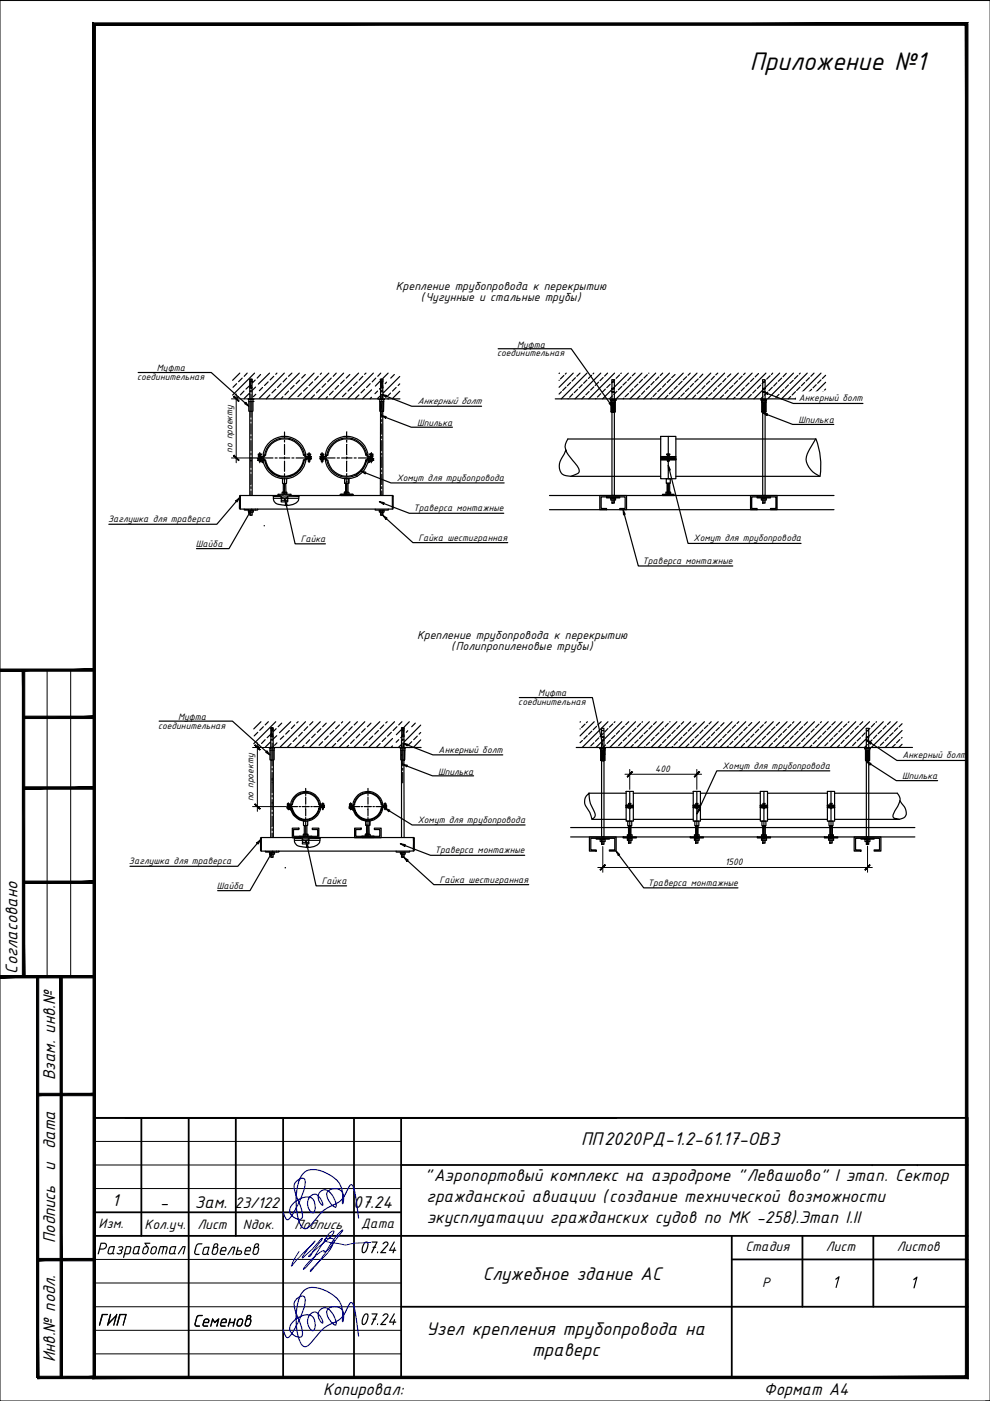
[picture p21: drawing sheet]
<svg xmlns="http://www.w3.org/2000/svg" width="210mm" height="297mm" viewBox="0 0 210 297" stroke-linecap="round" stroke-linejoin="round" font-family="sans-serif">
<defs><g id="words">
<text font-size="5.8" x="159" y="14.8">Приложение №1</text>
<g font-size="4.2">
<text x="123.2" y="242.8">ПП2020РД-1.2-61.17-ОВ3</text>
<text x="102.4" y="271.5">Служебное здание АС</text>
<text x="90.4" y="283.1">Узел крепления трубопровода на</text>
<text x="112.8" y="287.6">траверс</text>
</g>
<g font-size="4">
<text x="3.7" y="206.4" transform="rotate(-90 3.7 206.4)">Согласовано</text>
<text x="11.7" y="229" transform="rotate(-90 11.7 229)">Взам. инв.№</text>
<text x="11.7" y="243.6" transform="rotate(-90 11.7 243.6)">дата</text>
<text x="11.7" y="248.3" transform="rotate(-90 11.7 248.3)">и</text>
<text x="11.7" y="263.6" transform="rotate(-90 11.7 263.6)">Подпись</text>
<text x="11.7" y="288.8" transform="rotate(-90 11.7 288.8)">Инв.№ подл.</text>
<text x="68.5" y="295.8">Копировал:</text>
<text x="162" y="295.8">Формат A4</text>
</g>
<g font-size="3.9">
<text x="90" y="250.5">&quot;Аэропортовый комплекс на аэродроме &quot;Левашово&quot; I этап. Сектор</text>
<text x="23.7" y="255.8">1</text>
<text x="33.9" y="256.1">-</text>
<text x="41.3" y="256.1">Зам. 23/122</text>
<text x="74.9" y="256.2">07.24</text>
<text x="90.4" y="254.9">гражданской авиации (создание технической возможности</text>
<text x="90.5" y="259.3">экусплуатации гражданских судов по МК -258).Этап I.II</text>
<text x="20.4" y="266">Разработал</text>
<text x="43.1" y="266.1">Савельев</text>
<text x="76.2" y="265.7">07.24</text>
<text x="176.3" y="273.1">1</text>
<text x="192.9" y="273.2">1</text>
<text x="42.5" y="280.8">Семенов</text>
<text x="76.2" y="281">07.24</text>
</g>
<g font-size="3.1">
<text x="20.9" y="260.4">Изм.</text>
<text x="30.6" y="260.5">Кол.уч.</text>
<text x="41.9" y="260.5">Лист</text>
<text x="51.5" y="260.5">Nдок.</text>
<text x="62.4" y="260.6">Подпись</text>
<text x="76.6" y="260.4">Дата</text>
<text x="158" y="265.2">Стадия</text>
<text x="175.1" y="265.3">Лист</text>
<text x="190.1" y="265.3">Листов</text>
<text x="161.6" y="272.9">Р</text>
</g>
<g font-size="2.7">
<text x="83.9" y="61.6">Крепление трубопровода к перекрытию</text>
<text x="89.2" y="63.9">(Чугунные и стальные трубы)</text>
<text x="88.4" y="135.5">Крепление трубопровода к перекрытию</text>
<text x="95.6" y="137.8">(Полипропиленовые трубы)</text>
</g>
<g font-size="2.1">
<text x="105.4" y="75.5">соединительная</text>
<text x="109.6" y="73.7">Муфта</text>
<text x="29.1" y="80.5">соединительная</text>
<text x="33.3" y="78.7">Муфта</text>
<text x="88.5" y="85.7">Анкерный болт</text>
<text x="169.3" y="89.7">Шпилька</text>
<text x="169.4" y="85.1">Анкерный болт</text>
<text x="49.3" y="96" transform="rotate(-90 49.3 96)">по проекту</text>
<text x="88.4" y="90.3">Шпилька</text>
<text x="84.1" y="102">Хомут для трубопровода</text>
<text x="22.9" y="110.8">Заглушка для траверса</text>
<text x="87.7" y="108.4">Траверса монтажные</text>
<text x="41.5" y="116.1">Шайба</text>
<text x="63.8" y="115">Гайка</text>
<text x="88.7" y="114.6">Гайка шестигранная</text>
<text x="136.2" y="119.6">Траверса монтажные</text>
<text x="147.1" y="114.8">Хомут для трубопровода</text>
<text x="109.9" y="149.4">соединительная</text>
<text x="114.1" y="147.6">Муфта</text>
<text x="33.5" y="154.5">соединительная</text>
<text x="37.8" y="152.6">Муфта</text>
<text x="93" y="159.6">Анкерный болт</text>
<text x="191.3" y="160.8">Анкерный болт</text>
<text x="92.9" y="164.2">Шпилька</text>
<text x="138.9" y="163.7">400</text>
<text x="153.2" y="163">Хомут для трубопровода</text>
<text x="191.3" y="165.3">Шпилька</text>
<text x="53.7" y="169.9" transform="rotate(-90 53.7 169.9)">по проекту</text>
<text x="88.6" y="174.5">Хомут для трубопровода</text>
<text x="27.3" y="183.3">Заглушка для траверса</text>
<text x="92.2" y="180.9">Траверса монтажные</text>
<text x="153.8" y="183.5">1500</text>
<text x="46" y="188.6">Шайба</text>
<text x="68.2" y="187.5">Гайка</text>
<text x="93.2" y="187.1">Гайка шестигранная</text>
<text x="137.4" y="187.8">Траверса монтажные</text>
</g>
</g></defs>
<g fill="#fff" stroke="#fff" stroke-width=".21">
<path d="M88 83.6v3.3l14.8-3.3zM88 86.9l14.8-3.3v3.3z"/>
<path d="M87.9 88.3v3.2l8.7-3.2zM87.9 91.5l8.7-3.2v3.2z"/>
<path d="M63.2 113v3.2l6.5-3.2zM63.2 116.2l6.5-3.2v3.2z"/>
<path d="M87.5 106.4v3.2l20-3.2zM87.5 109.6l20-3.2v3.2z"/>
<path d="M22.4 108.7v3.2l22.9-3.2zM22.4 111.9l22.9-3.2v3.2z"/>
<path d="M28.6 76.7v5l15.5-5zM28.6 81.7l15.5-5v5z"/>
<path d="M83.6 99.9v3.2l24-3.2zM83.6 103.1l24-3.2v3.2z"/>
<path d="M88.2 112.6v3.2l20.1-3.2zM88.2 115.8l20.1-3.2v3.2z"/>
<path d="M41 114v3.2l6.9-3.2zM41 117.2l6.9-3.2v3.2z"/>
<path d="M83.3 59v6.3l46.2-6.3zM83.3 65.3l46.2-6.3v6.3z"/>
<path d="M146.6 112.8v3.1l23.9-3.1zM146.6 115.9l23.9-3.1v3.1z"/>
<path d="M136.1 117.5v3.2l19.9-3.2zM136.1 120.7l19.9-3.2v3.2z"/>
<path d="M168.9 83.1v3.2l14.7-3.2zM168.9 86.3l14.7-3.2v3.2z"/>
<path d="M168.8 87.7v3.2l8.7-3.2zM168.8 90.9l8.7-3.2v3.2z"/>
<path d="M104.9 71.6v5.1l15.5-5.1zM104.9 76.7l15.5-5.1v5.1z"/>
<path d="M92.5 157.6v3.2l14.8-3.2zM92.5 160.8l14.8-3.2v3.2z"/>
<path d="M92.4 162.2v3.2l8.7-3.2zM92.4 165.4l8.7-3.2v3.2z"/>
<path d="M67.7 185.5v3.2l6.5-3.2zM67.7 188.7l6.5-3.2v3.2z"/>
<path d="M91.9 178.9v3.2l20-3.2zM91.9 182.1l20-3.2v3.2z"/>
<path d="M26.8 181.2v3.2l22.9-3.2zM26.8 184.4l22.9-3.2v3.2z"/>
<path d="M33.1 150.6v5l15.5-5zM33.1 155.6l15.5-5v5z"/>
<path d="M88.1 172.4v3.2l23.9-3.2zM88.1 175.6l23.9-3.2v3.2z"/>
<path d="M92.7 185.1v3.2l20.1-3.2zM92.7 188.3l20.1-3.2v3.2z"/>
<path d="M45.5 186.5v3.2l6.8-3.2zM45.5 189.7l6.8-3.2v3.2z"/>
<path d="M87.8 133v6.3l46.1-6.3zM87.8 139.3l46.1-6.3v6.3z"/>
<path d="M152.7 161v3.2l23.9-3.2zM152.7 164.2l23.9-3.2v3.2z"/>
<path d="M137.2 185.7v3.3l19.9-3.3zM137.2 189l19.9-3.3v3.3z"/>
<path d="M190.8 162h14.3v-3.3zM190.8 158.7h14.3l-14.3 3.3z"/>
<path d="M190.8 163.2v3.2l8.7-3.2zM190.8 166.4l8.7-3.2v3.2z"/>
<path d="M109.4 145.5v5.1l15.5-5.1zM109.4 150.6l15.5-5.1v5.1z"/>
</g>
<g fill="none" stroke="#000" stroke-width=".25">
<path d="M29.3 79h15.5l7.2 6.5M50.8 79.1l-1.5 1.5M52.4 79.1l-.6 .7M54 79.1l-4.7 4.7M55.2 79.4l-.7 .8M57.2 79.1l-2.4 2.3M58 79.8l-.7 .7M58.7 79.1l-.2 .3M60.3 79.1l-5.3 5.3M61.9 79.1l-.7 .7M63.5 79.1l-5.5 5.5M64.7 79.4l-.7 .8"/>
<path d="M66.6 79.1l-5.4 5.5M67.5 79.8l-.8 .8M68.2 79.1l-.3 .3M69.7 79.1l-5.4 5.5M71.3 79.1l-.6 .7M72.9 79.1l-5.4 5.5M74.2 79.4l-.8 .8M76 79.1l-5.3 5.5M76.9 79.8l-.7 .8M77.6 79.1l-.3 .3M79.2 79.1l-5.4 5.5M80.7 79.1l-.6 .7"/>
<path d="M82.3 79.1l-1.1 1.2M83.6 79.4l-.8 .8M84.8 79.8l-3.6 3.5M105.6 73.9h15.5l8.2 11.6M118.6 79.1l-.1 .1M119.5 79.6l-.7 .7M120.1 79.1l-.3 .2M121.5 79.1l-3 3M123 79.1l-.7 .7M124.5 79.1l-5.5 5.5M125.4 79.6l-.6 .6M125.9 79.1l-.2 .2"/>
<path d="M127.4 79.1l-5.5 5.5M128.8 79.1l-.6 .6M130.3 79.1l-5.5 5.5M131.4 79.5l-.8 .7M131.7 79.1l-.1 .1M133.2 79.1l-5.4 5.5M133.8 80l-.7 .7M134.7 79.1l-.6 .6M136.1 79.1l-5.5 5.5M137.2 79.4l-.7 .8M137.6 79.1h-.1M139 79.1l-5.4 5.5"/>
<path d="M139.7 79.9l-.7 .7M140.5 79.1l-.5 .5M141.9 79.1l-5.4 5.5M143.1 79.4l-.7 .7M144.9 79.1l-5.5 5.5M145.6 79.9l-.7 .6M146.3 79.1l-.4 .5M147.8 79.1l-5.5 5.5M149 79.3l-.7 .7M150.7 79.1l-5.5 5.5M151.5 79.8l-.7 .7M152.2 79.1l-.4 .4"/>
<path d="M153.6 79.1l-5.4 5.5M154.9 79.3l-.7 .7M156.5 79.1l-5.4 5.5M157.4 79.7l-.7 .7M158 79.1l-.4 .3M159.5 79.1l-5.5 5.5M160.8 79.2l-.7 .7M162.4 79.1l-5.5 5.5M163.3 79.7l-.7 .7M163.8 79.1l-.2 .3M165.3 79.1l-5.4 5.5M166.7 79.1l-.7 .8"/>
<path d="M168.2 79.1l-5.4 5.5M169.2 79.6l-.8 .7M169.7 79.1l-.2 .2M171.2 79.1l-5.5 5.5M172.6 79.1l-.7 .7M174.1 79.1l-5.5 5.5M175 79.6l-.6 .6M50.2 81.4l-.8 .7M50.5 84.1l-.3 .5M51.4 80.2l-.8 .7M51.7 82.9l-.7 .8M51.8 84.6l1-1.2h.2v1.2"/>
<path d="M52.1 85.3l.6 .8-.8-.5zM53 82.2h.1M53 97.1h2.8M53 82.2v.8M53 82.1h.5M53 80.5h.5M53 81.7v.1l-.8 .7M53 80.8h.3l-.1 .9M53 85.1v2.1M53 80.8v.9M53.2 81.9v-.2h-.2v-1.3h.5l-.1 1.8M53.2 82.2v-.3h-.2v.3h.4l.1 2.3-.9 .1 .1 .1"/>
<path d="M53.2 97v.6M53.2 97.7v1.4M53.2 80.3v.5M53.2 82.7v.4M53.2 83.6v4.9M53.2 89v.4M53.2 89.9v2.1M53.2 92.5v.4M53.2 93.4v2.2M53.2 96.1v.4M53.2 99.7v.3M53.4 82.9h-.4v.5"/>
<path d="M53.4 85.1v2.1M53.4 80.8l-.1 .1M53.5 87.2v17.9M53.5 84.5l.3 .1M53.6 85.1h-.9v2.1h.3M53.6 84.7h-.9v.4M53.6 85.1h.1M54.1 80.6l-.6 .5M54.2 82.1l-.7 .6M54.2 83.6l-.5 .5M54.8 97.2v.2M54.9 96.8l-.1-.2 .1 .2"/>
<path d="M54.9 97.5v.1M54.9 97.5v-.1h.3v.1M54.9 96.9h.3M55 96.4h-.3l.1-.1h.6l.1 .1h-.3v.4M55.1 96v1.5M55.1 97.8h.1M55.1 97.5v.3l-.2-.1M55.2 97.7l-.6-.2h.7l-.1 .3h-.1v.3M55.2 96.5l-.3 .1M55.2 96.4h-.2v.1M55.2 97.4h.6M55.3 97.6h.1"/>
<path d="M55.3 97.5h.1M55.5 97.6v.2M55.6 97.9l.1 .1zM55.6 97.9l.1 .1M55.7 82.2l-.7 .6M55.8 96.8a4.5 4.5 0 0 1 4.4-4.3 4.5 4.5 0 0 1 4.7 4h-.6a4.1 4.1 0 0 0-4-3.5 4.1 4.1 0 0 0-4 3.5h-.3v.3h-1.1v.4M55.9 97.3l-.1-.1h-1.2v.1l.3 .1M55.9 96.8l-.7 .1 .1 .3M55.9 96.8h.1M56 97.5l-.1-.2-.1 .7M56 96.5h-.2M56.1 97.5a4.2 4.2 0 0 0 4.2 3.7 4.2 4.2 0 0 0 4.1-3.7 4.1 4.1 0 0 1-4 3.5 4.1 4.1 0 0 1-4.1-3.5h-.9l.3 .5a6.8 6.8 0 0 0 2.8 3.1l1.4 .4v1h.2"/>
<path d="M56.9 81l-.8 .7M57.2 83.7l-.7 .9M57.9 97.1l-2.1 .1M58.3 97.1h.5M58.5 82.5l-.8 .8M59.2 97.1h1.1v.2M59.6 81.4l-.8 .8M60 84.1l-.4 .5M60.3 96.9v.2h1.1M60.3 91.6v1.3M60.3 93.3v.4M60.3 94.2v2.2"/>
<path d="M60.3 97.8v2.1M60.8 80.2l-.8 .8M61.2 82.9l-.8 .8M61.9 97.1h.4M62.4 81.7l-.8 .8M62.8 97.1h2.7M63.5 80.6l-.7 .8M63.9 83.3l-.7 .8M64.5 97.5h.3M64.6 96.5a4.3 4.3 0 0 0-4.3-3.7 4.3 4.3 0 0 0-4.2 3.7M64.6 96.5v.3h.2M64.8 97.4h-.2v.1"/>
<path d="M64.8 96.5v.3M65.2 82.2l-.9 .7M65.4 97.4l.1 .7M65.4 96.4h-.2v-.1h.7v.1h-.2v.4M65.4 96.5h.3M65.5 96v1.8h.2v-.4M65.7 96.9h-.3v.3M65.7 96.4h-.3v.4M65.8 96.9l.2-.1v.1h-.3v.3M65.8 97.2h-1l-.1 .1M65.8 96.8h-1.1l.7 .1M65.8 97.4l.2-.2v.1l-.3 .1h-.8a4.5 4.5 0 0 1-4.1 4.1l-.1 1h-.1v1.8"/>
<path d="M66.3 81l-.8 .7M66.7 83.7l-.8 .9M67.9 82.5l-.8 .8M68 97.4v-.2h-.2l.3 .2 .2 .7M68 97.2h1l.2 .1M68 96.8h-.2l.2 .1M68.1 96.9l-.1-.1h1a4.5 4.5 0 0 1 4.4-4.3 4.5 4.5 0 0 1 4.6 4h-.4a4.1 4.1 0 0 0-4.1-3.5 4.1 4.1 0 0 0-4 3.5h-.2l-.2 .4h-.6v.3M68.1 97.4h.4M68.2 96.4h-.2v-.1h.6l.1 .1h-.2v.4M68.3 96v1.8h.2v-.4l.7-.1v.2M68.3 97.1h2.7M68.5 96.5h-.4v.3"/>
<path d="M68.5 96.4h-.3v.1M68.5 96.9h-.4v.3M69 97.4v.1M69 81.4l-.7 .7M69.2 96.5h-.2M69.3 97.5a4.2 4.2 0 0 0 4.2 3.7 4.2 4.2 0 0 0 4.1-3.7 4.1 4.1 0 0 1-4 3.5 4.1 4.1 0 0 1-4.1-3.5h-.5a4.5 4.5 0 0 0 4.1 4v1h.2M69.3 96.5a4.2 4.2 0 0 1 4.2-3.7 4.2 4.2 0 0 1 4.2 3.7M69.4 84.1l-.3 .5M70.2 80.2l-.7 .7M70.7 82.9l-.9 .8M71.5 97.1h.5M71.8 81.7l-.8 .8"/>
<path d="M72.4 97.1h1.1v.2M73 80.6l-.8 .8M73.4 83.3l-.8 .8M73.5 94.2v2.2M73.5 93.3v.5M73.5 91.6v1.3M73.5 97.8v2.2M73.5 96.9v.2h1.1M74.5 82.2l-.7 .7M75.1 97.1h.4M75.7 81l-.7 .7M76 97.1h2.7"/>
<path d="M76.1 83.7l-.7 .9M76.5 99.9l1.1 .2-.2 .3zM77.3 82.5l-.8 .8M77.7 97.5h.3M77.8 96.5l.1 .3h.1M78 97.4l-.2 .1M78 96.5v.3M78.2 97.8h.1M78.3 97.9h-.1M78.3 97.6l.9-.1-.3 .3h-.2v.3M78.3 97.6l-.1 .3 .2-.3h-.3l-.1 .4h.2l-.2 .1a4.4 4.4 0 0 1-2.4 2.9M78.4 97.6h.1"/>
<path d="M78.4 96.3l.3-.1-.3 .1v.1h.3v.1l-.3-.1zM78.4 97.6h.2M78.5 81.4l-.8 .8M78.5 97.6l.2-.1v.2zM78.6 97.5v.3l.1-.1M78.6 97.1l.1 .1zM78.6 97.2h.1v.2h-.1zM78.6 97.4h.1v.1h-.1zM78.6 96.9l-.7-.1h1.1l-.1 .4M78.6 96.5v.3h.1v.3h-.1v-.2h.1M78.6 97.4v.1M78.6 96.5h.3"/>
<path d="M78.7 97.4v.3M78.7 97.8h.1M78.7 96.9h-.1v.3M78.7 96.9h.2M78.7 96.2l.4 .1-.2 .3 .2 .1-.1 .1v-.2M78.7 97.2h.3M78.7 97.7l-.1 .1v-.1h.3M78.7 96v1.4M78.7 97.2h-.7l-.1 .2M78.8 82.7l-1.9 1.9M78.8 84.2l-.3 .4M78.9 96.4h-.3v.4"/>
<path d="M78.9 97.4l.3-.1v-.1l-.2 .2M78.9 97.5v-.1h-.9l.1 .2M79.7 80.2l-.8 .8M80.1 84.6l.5-.6 .1 .6M80.1 82.9l-.6 .6M80.3 84.6h.9l-.1-1h-.2v4.4l.3 .2M80.5 84.7h.1M80.5 84.7v.4M80.6 80.5h.6v-.1h-.6l.1 .4-1.1 1.1M80.7 85.1v2.1M80.7 82.2h.2v-.3h.2l.1-1.1h-.5v2.1M80.7 82.4l-.2 .1"/>
<path d="M80.7 82.1h.5M80.9 80.8v1.1M80.9 88.1l1 .2-.2 .3zM80.9 81.7h.3M80.9 80.3v.5M80.9 82.7v.4M80.9 88.1v.4M80.9 89v.4M80.9 89.9v2.2M80.9 92.5v.4M80.9 93.4v2.2M80.9 96.1v.4"/>
<path d="M80.9 96.8v2.4M80.9 99.6v.5M80.9 82.2h.3M80.9 83.6l1.1 .2-.2 .4zM81.1 80.8v.9M81.2 81.9v1M81.2 85.1h-.7v2.1h.1M81.2 83.7v-.7l-.5-.1v1.1M81.2 80.5v.4M81.2 84.6h.3M81.4 85.1v-.4h-1.1v-.1h-26.5l-.2 .1v2.5h-.6v17.9M81.8 88.5l5.4 2.1h8.7"/>
<path d="M81.9 84l5.4 2.1h14.8M82 81l-.3 .4M82.2 84.6h.1M82.8 83.3l-.8 .8M84 82.2l-.8 .7M84.8 83l-1.6 1.6M84.8 81.4l-.4 .3M84.8 84.6h-3.3l-.1 .1M117.7 84.6h58.5M118.5 80.6h.1M119 83l-.5 .6M120 82.1l-.7 .7"/>
<path d="M120.5 84.5l-.1 .1M121 81.1l-.7 .7M121.5 83.5l-.7 .7M122 80.1l-.7 .7M122.5 82.5l-.7 .8M123.4 81.6l-.6 .6M123.9 84l-.5 .6M124.5 80.5l-.8 .8M124.9 83l-.7 .7M125.9 82l-.7 .7M126.4 84.5l-.1 .1M126.9 81l-.7 .7"/>
<path d="M127.4 83.5l-.7 .7M127.9 80l-.7 .7M128.4 82.5l-.7 .7M129.2 85.5l.2-.2 .5 1zM129.4 81.5l-.7 .7M129.4 84.8h1.2h-1.2M129.4 84.7h1.2v.1h-1.2zM129.6 84.8h.8v2.5h-.8zM129.6 85.2h.2v2.1h-.2zM129.6 84.8h.8v.4h-.8zM129.6 87.3h.8M129.8 81h.5v1.4h-.5z"/>
<path d="M129.8 85.2h.2v2.1h-.2zM129.8 83.1h.5v1.6h-.5zM129.8 83l.5 .1zM129.8 82.4h.4v.6h-.4zM129.8 81l-.1-.5h.6l-.1 .5M129.8 87.4h.5v17.7h-.5zM129.8 82.4h.5zM129.8 83.9l-.6 .7M130 85.2h.2v2.1h-.2zM130.2 85.2h.2v2.1h-.2zM130.3 80.5l-.6 .7M130.8 83l-.7 .6"/>
<path d="M131.8 81.9l-.7 .8M132.3 84.4l-.2 .2M132.8 81l-.7 .6M133.3 83.4l-.8 .7M134.2 82.4l-.6 .7M135.3 81.4l-.8 .7M135.7 83.9l-.7 .7M136.2 80.4l-.6 .7M136.7 82.9l-.7 .7M137.7 81.9l-.7 .7M138.2 84.4l-.2 .2M138.7 80.9l-.7 .7"/>
<path d="M139.1 83.3l-.6 .8M140.1 93.1h-19.7a2.52 2.52 0 0 0 .1 3.3l1.9 2.4 .4 1a.64 .64 0 0 1-.5 .7 2.63 2.63 0 0 1-3.3-.3 2.94 2.94 0 0 1 .2-3.2l.8-1.6M140.1 97.2h1.4v.2h-1.4zM140.1 96.9h1.4M140.1 96.8h1.4M140.1 92.5h3.2v9h-3.2zM140.1 97.4h1.4v.1h-1.4zM140.1 96.8h1.6v.1h-1.6zM140.2 82.4l-.8 .6M141.1 81.4l-.6 .7M141.5 97.6l.2-.1v.2zM141.5 97.1l.2 .1z"/>
<path d="M141.5 97.2h.2v.2h-.2zM141.5 97.4h.2v.1h-.2zM141.5 96.5v.3h.2v.3h-.2v-.2h.2M141.6 96.4l-.1 .1h.2v-.1h-.3v-.1h.6v.1h-.3v.1h.2l-.1-.1M141.6 97.7l-.1 .1 .2-.1 .2 .1-.1-.1M141.6 83.8l-.7 .7M141.7 97.1l.2 .1zM141.7 97.2h.2v.2h-.2zM141.7 97.4h.2v.1h-.2zM141.7 96.8h1.6v.1h-1.6zM141.7 92.5v9M141.7 97.5l.2 .1-.2 .1z"/>
<path d="M141.7 98.7l.4 .9-.3 .1zM141.9 96.5v.3h-.2v.3h.2v-.2h-.2M141.9 97.2h1.4v.2h-1.4zM141.9 97.4h1.4v.1h-1.4zM141.9 99.7l4 15.5h23.9M142.2 80.4l-.8 .7M142.6 82.8l-.7 .7M143.3 93.1h29.6l-1.2 2.1a3.5 3.5 0 0 0 1.1 5.2l1 .6h-30.5M143.6 81.9l-.7 .6M144.1 84.3l-.3 .3M144.6 80.8l-.7 .8M145.1 83.3l-.7 .7"/>
<path d="M146.1 82.3l-.8 .7M147 81.3l-.7 .7M147.5 83.8l-.7 .7M148 80.3l-.7 .7M148.5 82.8l-.7 .7M149.5 81.8l-.7 .7M149.9 84.2l-.3 .4M150.5 80.8l-.7 .7M151 83.3l-.8 .6M151.9 82.2l-.6 .8M153 81.3l-.8 .6M153.4 83.7l-.7 .7"/>
<path d="M153.9 80.2l-.7 .8M154.4 82.7l-.7 .7M155.4 81.7l-.7 .7M155.9 84.2l-.5 .4M156.4 80.7l-.7 .7M156.8 83.2l-.6 .7M157.8 82.2l-.7 .7M158.8 81.2l-.7 .7M159.3 83.6l-.7 .8M159.8 80.2l-.7 .7M160.3 82.7l-.7 .6M161.3 81.6l-.7 .8"/>
<path d="M161.4 84.7h1.1v.1h-1.1zM161.4 84.8h1.1h-1.1M161.5 84.8h.9v2.5h-.9zM161.5 85.2h.2v2.1h-.2zM161.5 84.8h.9v.4h-.9zM161.5 87.3l.4 .1M161.7 85.2h.3v2.1h-.3zM161.7 83.1h.5v1.6h-.5zM161.7 83l.5 .1zM161.7 82.4h.5v.6h-.5zM161.7 81v-.5h.5v.5M161.7 87.4h.5v17.7h-.5z"/>
<path d="M161.7 82.4h.5zM161.7 81h.5v1.4h-.5zM161.7 87.5l1 .2-.1 .4zM161.8 84.1l-.5 .5M161.8 83.1l1 .2-.1 .3zM162 85.2h.2v2.1h-.2zM162.2 85.2h.2v2.1h-.2zM162.3 80.7l-.7 .7M162.4 87.3l-.4 .1M162.7 87.9l5.4 2.1h8.7M162.7 83.1l-.6 .7M162.8 83.5l5.4 2h14.8"/>
<path d="M163.7 82.1l-.7 .7M164.7 81.1l-.7 .8M165.2 83.6l-.7 .7M165.7 80.2l-.7 .6M166.2 82.6l-.7 .7M167.2 81.6l-.7 .7M167.6 84.1l-.5 .5M168.2 80.6l-.7 .7M168.7 83l-.8 .8M169.6 82.1l-.7 .7M170.1 84.5v.1M170.6 81.1l-.7 .7"/>
<path d="M171.1 83.5l-.7 .7M171.6 80.1l-.7 .7M172.1 82.5l-.7 .8M173 93a16.1 16.1 0 0 1 .9 7.9M173.1 81.6l-.7 .6M173.5 84l-.5 .6M174.1 80.5l-.7 .8M174.5 83l-.7 .7M175 81.1l-3.5 3.5M175 82.5l-.2 .2M175 84l-.5 .6M50 106.2l.8-.7-.6 .9z"/>
<path d="M50.1 106.3l-4.1 4.9h-22.9M51 105.1h-.2v2.7l.2 .1M52.9 108.8l-4.3 7.5h-6.9M53 108.1h-.3v.5h.9l.1-.5M53.2 108.1v1.1M53.2 100.5v2.2M53.2 103.2v.4M53.2 104.1v1M53.4 107.9l-.4 1-.3-.2zM53.5 108.1h-.5v1.1h.5v-1.1h.7M54.6 107.9h-2.8v.2h.9M56 111.4v.1"/>
<path d="M58 105.6h2.3l.1 .5M58 105.1v.1M58.9 105.1v-.3h2.8v.3M59.1 104.8v.3M59.4 105.1h.1M59.4 105.1h1.6v.5M59.6 105.2v.2M59.9 101.5h.8M60.1 105.4h-.5v.7M60.3 105.6h.7M60.3 100.4v.4M60.3 101.4v3.4"/>
<path d="M60.4 105.9v.2M60.5 106.1h-.9v.3h1.4v-.3h-.5l.1 .3M60.5 106.1l.4 .9-.4 .1zM60.6 105.4h.4M60.6 102.5h-.5v2.3M60.6 104.4l-.7-.1-.1 .5M60.6 104.8v-.5l.2 .1v.4M60.7 107.1l1.9 8.2h6.4M61.1 105.1l.2 .1M61.6 104.8v.3M63.3 105.6h-2.3v.5M63.4 105.1h-2.1l2.1 .1"/>
<path d="M72.1 105.1v-.3h2.8v.3M72.3 104.8h2.4v.3h-2.4zM72.3 104.8v.3M73 104.3h.5v.5h-.5zM73.1 101.5h.9v1h-.9zM73.1 101.5h.9M73.3 102.5h.2v1.8h-.2zM73.5 101.3v3M73.5 104.3h.1M73.5 104.3h-.4l-.1 .5M73.5 100.4v.5M73.8 102.5h-.5v2.3"/>
<path d="M74 104.8v-.4l-.5-.1v.5M74.7 104.8v.3M75.6 101h.1M75.6 101l-1.6 .5v1h-.2v2.3M77.5 100.3l5.4 2.1h24M79.5 107.9v.2h.9M80.4 106.4l1 .2-.1 .3zM80.6 105.1l.1-17.9h.6l.1-2.1h-.2v20h-17.8a1.53 1.53 0 0 1-1.3 1.9 4.8 4.8 0 0 1-2.8 0 1.4 1.4 0 0 1-1.3-1.8l1.4-.1h-8.4v2.8h.8M80.7 108.1l-.1 .5M80.9 100.5v2.2M80.9 103.2v.4M80.9 104.1v1"/>
<path d="M80.9 108.1h-.5v.5h.3M81.2 109.2l.8 .6-.2 .3zM81.2 105.1h2M81.4 106.8l5.4 2h20M81.4 108.1v.5h-.7v.6h.2M81.9 110l5.6 5h20.2M82.3 107.9h-27.7v.2h-.5M83.2 107.9v-2.8h.1v2.8h-1v.2h-1.4v1.1h.3v-1.1M116.5 105.1h60.3M116.5 108.1h60.3M121 101h19.1M127.2 105.1h5.6v3h-1.4v-.3h1.1v-2.4h-5v2.4h1.1v.3h-1.4z"/>
<path d="M128.6 105.4h2.8v.2h-2.8zM129.5 105.6h1v.4h-1zM129.8 105.6h.5v1.1h-.5zM130 105.6v1.1M132.1 108.1l.4 .9-.3 .1zM132.4 109.1l2.9 10.9h20.1M140.5 104.8h2.4v.3h-2.4zM141.2 104.3h.5v.5h-.5zM141.3 101.5h.8v1h-.8zM141.4 102.5h.3v2.3h-.3zM141.7 104.3h.5v.5h-.5zM141.7 102.5h.3v2.3h-.3z"/>
<path d="M159.1 105.1h5.7v3h-1.4v-.3h1.1v-2.4h-5.1v2.4h1.1v.3h-1.4zM160.5 105.4h2.9v.2h-2.9zM161.4 105.6h1.1v.4h-1.1zM161.7 105.6h.5v1.1h-.5zM162 105.6v1.1M33.7 152.9h15.6l7.2 6.5M54.7 155.3l-.8 .7M55 158l-.3 .5M55.3 153l-1.5 1.5M55.8 154.1l-.7 .7M56.2 156.8l-.7 .8M56.2 158.5l1.1-1.2 .1 1.2"/>
<path d="M56.6 159.2l.6 .8-.9-.5zM56.9 153l-.7 .7M57.4 156h.5M57.4 154.5h.5M57.4 154.8h.3v.8M57.4 155.7l-.8 .7M57.4 155.6h.1M57.4 155.6v.2M57.4 156.2v.7M57.4 159v2.1M57.5 154.8v.8M57.7 155.8v-.2h-.3v-1.3h.5v1.9"/>
<path d="M57.7 154.2v.6h.2M57.7 156.7v.3M57.7 157.6v4.8M57.7 156.2v-.4h-.3v.4h.5l.1 2.2-.9 .1 .1 .1M57.9 156.8l-.5 .1v.4M57.9 159l.1 18.6M58 158.4l.3 .1M58.1 159h-.9v2.1h.2M58.1 158.6h-.9v.4M58.5 153l-4.7 4.7M58.5 154.5l-.6 .6M58.7 156l-.8 .7"/>
<path d="M58.7 157.5l-.5 .5M59.7 153.3l-.7 .8M60.2 156.1l-.8 .6M61.3 154.9l-.7 .7M61.6 153l-2.3 2.3M61.7 157.6l-.7 .9M62.5 153.7l-.7 .8M62.9 156.4l-.8 .8M63.2 153l-.3 .3M64.1 155.3l-.8 .8M64.5 158l-.4 .5M64.8 153l-5.4 5.4"/>
<path d="M65.2 154.1l-.7 .8M65.7 156.8l-.8 .8M66.3 153l-.6 .7M66.8 155.6l-.7 .8M67.9 153l-5.4 5.5M68 154.5l-.7 .8M68.4 157.3l-.8 .7M69.2 153.3l-.8 .8M69.6 156.1l-.8 .7M70.8 154.9l-.8 .7M71 153l-5.3 5.5M71.2 157.6l-.8 .9"/>
<path d="M72 153.7l-.8 .8M72.3 156.4l-.8 .8M72.6 153l-.2 .3M73.5 155.3l-.7 .7M73.9 158l-.4 .5M74.2 153l-5.4 5.5M74.7 154.1l-.7 .7M75.1 156.8l-.8 .8M75.8 153l-.7 .7M76.3 155.6l-.8 .8M77.3 153l-5.3 5.5M77.4 154.5l-.7 .8"/>
<path d="M77.9 157.3l-.8 .7M78.7 153.3l-.8 .8M79 156.1l-.7 .7M80.2 154.9l-.7 .7M80.5 153l-5.4 5.5M80.6 157.6l-.8 .9M81.4 153.7l-.8 .8M81.8 156.4l-.8 .8M82.1 153l-.3 .3M83 155.3l-.8 .8M83.2 158.1l-.2 .4M83.2 156.6l-1.8 1.9"/>
<path d="M83.7 153l-5.5 5.5M84.2 154.1l-.8 .8M84.5 158.5l.6-.6v.6M84.5 156.8l-.5 .6M84.8 158.5h.9v-.9h-.3l-.1 4.3 .4 .2M85 158.6h.1M85 158.6v.4M85.1 156.2h.3v-.4h.2v-.2v-.8h-.4v2M85.1 156.3l-.1 .1M85.1 154.4l.6 .1v-.2h-.6l.1 .5-1.2 1M85.1 156h.6M85.2 159v2.1"/>
<path d="M85.2 153l-.7 .7M85.3 154.8l.1 1M85.4 154.2v.6M85.4 156.7v.3M85.4 157.6l1 .2-.1 .3zM85.4 155.6h.2M85.4 156.2h.2M85.6 154.8v.8M85.6 155.8v1M85.6 159h-.6v2.1h.1M85.7 157.6v-.7l-.5-.1-.1 1.1M85.7 154.5l-.1 .3"/>
<path d="M85.7 158.5h.3M85.9 159v-.4h-1.1v-.1h-26.5l-.2 .1v2.5h-.7v16.5M86.4 157.9l5.4 2.1h14.8M86.4 154.9l-.3 .4M86.7 158.5h.1M86.8 153l-1.2 1.2M87.3 157.3l-.8 .7M88.1 153.3l-.8 .8M88.5 156.1l-.8 .7M89.2 156.9l-1.5 1.6M89.2 153.7l-3.5 3.5M89.2 155.3l-.3 .3"/>
<path d="M89.3 158.5h-3.3l-.1 .1M110.1 147.9h15.5l2.4 11.1M122.2 158.5h71.3M123 154.5h.1M123.1 153l-.1 .1M123.5 157l-.5 .5M124 153.5l-.7 .7M124.5 156l-.7 .7M124.5 153l-.2 .2M125 158.4l-.1 .1M125.5 155l-.7 .7M125.9 157.5l-.6 .6"/>
<path d="M126 153l-3 3M126.5 154l-.7 .7M127 156.4l-.8 .8M127.2 158.6h1.2v.1h-1.2zM127.2 158.7h1.2h-1.2M127.4 158.7h.8v2.5h-.8zM127.4 159.2h.2v2h-.2zM127.4 158.7h.8v.5h-.8zM127.5 153l-.8 .7M127.6 154.9h.5v1.4h-.5zM127.6 159.2h.2v2h-.2zM127.6 157h.5v1.6h-.5z"/>
<path d="M127.6 157h.5zM127.6 156.3h.4v.7h-.4zM127.6 154.9l-.1-.5h.6l-.1 .5M127.6 156.3h.5zM127.8 159.2h.2v2h-.2zM127.8 159l.4-.1v1.1zM127.9 155.5l-.7 .7M128 159.2h.2v2h-.2zM128.4 157.9l-.6 .6M128.9 154.5l-.7 .7M128.9 153l-5.5 5.5M129.4 156.9l-.7 .7"/>
<path d="M129.9 153.5l-.7 .7M130.4 153l-.2 .2M130.4 155.9l-.7 .7M130.9 158.4l-.1 .1M131.4 154.9l-.7 .7M131.8 157.4l-.7 .7M131.8 153l-5.4 5.5M132.4 154l-.7 .6M132.8 156.4l-.7 .7M133.3 153l-.6 .7M133.8 155.4l-.7 .7M134.3 157.8l-.6 .7"/>
<path d="M134.7 153l-5.4 5.5M134.8 154.4l-.7 .7M135.3 156.9l-.7 .7M135.8 153.4l-.7 .7M136.2 153l-.1 .1M136.3 155.9l-.7 .7M136.7 158.3l-.1 .2M137.3 154.9l-.7 .7M137.7 153l-5.5 5.5M137.8 157.3l-.8 .7M138.3 153.9l-.7 .7M138.7 156.3l-.7 .7"/>
<path d="M139.1 153l-.5 .6M139.7 155.3l-.7 .7M140.2 157.8l-.7 .7M140.6 153l-5.5 5.5M140.7 154.3l-.7 .8M141.2 156.8l-.7 .7M141.7 153.4l-.7 .7M142.1 153l-.1 .1M142.2 155.8l-.7 .7M142.6 158.3l-.2 .2M143.2 154.8l-.7 .7M143.5 153l-5.5 5.5"/>
<path d="M143.6 157.3l-.7 .7M144.1 153.8l-.6 .7M144.6 156.3l-.7 .7M144.9 153l-.5 .5M145.6 155.3l-.7 .7M146.1 157.7l-.7 .7M146.4 153l-5.4 5.5M146.6 154.3l-.7 .7M147.1 156.7l-.7 .8M147.6 153.3l-.7 .7M148.1 155.8l-.7 .6M148.5 158.2l-.2 .3"/>
<path d="M149.1 154.8l-.7 .7M149.4 153l-5.5 5.5M149.5 157.2l-.7 .7M150.1 153.8l-.7 .7M150.5 156.2l-.7 .7M150.8 153l-.5 .5M151.5 155.2l-.7 .7M152 157.7l-.7 .7M152.3 153l-5.5 5.5M152.5 154.2l-.7 .7M153 156.7l-.7 .7M153.5 153.2l-.7 .8"/>
<path d="M154 155.7l-.8 .7M154.4 158.1l-.3 .4M154.9 154.7l-.6 .7M155.2 153l-5.5 5.5M155.4 157.2l-.7 .6M156 153.7l-.8 .7M156.4 156.2l-.7 .7M156.6 153l-.3 .4M157.4 155.2l-.7 .7M157.9 157.6l-.7 .7M158.1 153l-5.4 5.5M158.4 154.2l-.7 .7"/>
<path d="M158.9 156.6l-.7 .7M159.4 153.2l-.7 .7M159.9 155.6l-.7 .7M160.3 158.1l-.4 .4M160.9 154.6l-.8 .7M161 153l-5.4 5.5M161.3 157.1l-.7 .7M161.8 153.7l-.6 .6M162.3 156.1l-.7 .7M162.5 153l-.4 .4M163.3 155.1l-.7 .7M163.8 157.6l-.7 .7"/>
<path d="M164 153l-5.5 5.5M164.3 154.1l-.7 .7M164.8 156.6l-.7 .7M165.3 153.1l-.7 .7M165.7 155.6l-.6 .7M166.2 158l-.4 .5M166.8 154.6l-.8 .7M166.9 153l-5.5 5.5M167.2 157l-.7 .7M167.7 153.6l-.7 .7M168.2 156l-.7 .7M168.3 153l-.3 .3"/>
<path d="M169.2 155.1l-.7 .7M169.7 157.5l-.7 .7M169.8 153l-5.5 5.5M170.2 154.1l-.7 .7M170.6 156.5l-.6 .7M171.2 153.1l-.7 .7M171.7 155.5l-.8 .7M172.1 158l-.5 .5M172.6 154.5l-.6 .7M172.7 153l-5.5 5.5M173.1 157l-.7 .7M173.7 153.5l-.8 .7"/>
<path d="M174.1 156l-.7 .7M174.2 153l-.3 .2M174.6 158.4l-.1 .1M175.1 155l-.7 .7M175.6 157.5l-.7 .6M175.6 153l-5.5 5.5M176.1 154l-.7 .7M176.6 156.4l-.7 .8M177.1 153l-.7 .7M177.5 155.5l-.7 .7M178 157.9l-.5 .6M178.5 154.5l-.7 .7"/>
<path d="M178.5 153l-5.4 5.5M179 156.9l-.7 .7M179.5 153.5l-.7 .7M180 153l-.2 .2M180 155.9l-.7 .7M180.5 158.4l-.1 .1M181 154.9l-.7 .7M181.4 153l-5.4 5.5M181.4 157.4l-.6 .7M182 154l-.7 .6M182.5 156.4l-.8 .7M182.9 153l-.6 .7"/>
<path d="M183.3 158.6h1.2v.1h-1.2zM183.3 158.7h1.2h-1.2M183.4 155.4l-.6 .7M183.5 158.7h.9v2.5h-.9zM183.5 159.2h.2v2h-.2zM183.5 158.7h.9v.5h-.9zM183.7 159.2h.2v2h-.2zM183.7 157h.5v1.6h-.5zM183.7 157h.5zM183.7 156.3h.4v.7h-.4zM183.7 154.9l-.1-.5h.6l-.1 .5M183.7 156.3h.5z"/>
<path d="M183.7 154.9h.5v1.4h-.5zM183.8 157l.9 .4-.2 .3zM183.9 157.8l-.6 .7M183.9 159.2h.2v2h-.2zM184.2 159.2h.2v2h-.2zM184.4 153l-5.5 5.5M184.4 154.4l-.7 .7M184.7 157.6l5.5 3.6h14.7M184.9 156.9l-.7 .7M185.4 153.4l-.7 .7M185.8 153l-.1 .1M185.9 155.9l-.7 .7"/>
<path d="M186.4 158.3l-.2 .2M186.9 154.9l-.7 .7M187.3 153l-5.5 5.5M187.4 157.3l-.8 .7M187.9 153.9l-.7 .7M188.3 156.3l-.6 .7M188.8 153l-.6 .6M189.4 155.3l-.8 .7M189.8 157.8l-.7 .7M190.2 153l-5.5 5.5M190.3 154.3l-.7 .8M190.8 156.8l-.7 .7"/>
<path d="M191.3 157.8l-.7 .7M191.3 156.4l-.2 .1M191.3 154.9l-3.6 3.6M191.3 153.4l-.7 .7M54.4 178.7l.8-.7-.5 .9zM54.6 178.8l-4.2 4.9h-22.8M55.4 177.6l-.2 .1v2.6l.2 .2M57.7 169.5v2.1M57.7 162.9v.4M57.7 163.8v4.3M57.7 168.6v.4M57.7 172.2v.3"/>
<path d="M57.7 175.7v.4M57.7 176.6v1M57.7 173v2.2M60.9 171.1v.1M61 171.3v.1M61 171.3v-.1l.3 .1M61 171.2l-.2-.1h.9l-.4 .1M61 171.1v-.3h.7l.1-.2h.2a2.84 2.84 0 0 1 2.8-2.5 2.84 2.84 0 0 1 2.8 2.5h.3a3.2 3.2 0 0 0-3.2-2.8 3.2 3.2 0 0 0-3.1 3l-.3 .1v.2M61 171h.6M61 170.9h.3M61 170.8l-.1-.1 .1 .1M61 170.5l-.1-.1h.4v.4"/>
<path d="M61.1 171.5h.1M61.1 170.2v1.1M61.2 171.3v.2l-.2-.1M61.3 170.5l-.3 .1M61.3 171.4l-.5-.1h.5l-.2 .4M61.3 170.6l-.3 .1M61.3 171.4h.1M61.5 171.4l-.1 .1M61.5 171.6h.1M61.6 171.3v.4M61.7 171.3v-.2l.1 .2M61.8 170.6h-.1"/>
<path d="M61.8 170.6a2.97 2.97 0 0 1 3-2.6 2.97 2.97 0 0 1 2.9 2.6M62 175.6h1.4v.3h-1.2v1.4h5.2v-1.4h-1.2v-.3h1.4v2h-5.6zM62.4 177.6v.1M62.4 178.2l2.4-.1v.5M63.1 171l-1.5 .1M63.4 177.6v-.3h2.8v.3M63.4 171h.3M63.6 177.3v.3M63.9 177.7h1.6v.5M63.9 177.7h.1M64.1 171h.7v.1M64.1 177.7v.2"/>
<path d="M64.3 174v1h.2M64.5 177.9l-.4 .1v.6M64.8 178.2h.6M64.8 178.2h.1M64.8 171.5v1.5M64.8 167.2v.8M64.8 168.4v.2M64.8 169v1.5M64.8 173.3v.3M64.8 173.9v3.4M64.8 170.9v.1h.8M64.9 178.4v.2"/>
<path d="M64.9 178.6l.5 1h-.4zM64.9 178.6h-.8v.3h.9l-.1-.3h.6v.3h-.5M65.1 177.9h.4M65.1 175h-.6v2.3M65.1 177.3v-.4h.2v.4M65.2 179.6l1.8 8.2h6.5M65.2 174.1v.9h-.1v1.9h-.8v.4M65.5 177.7h.2M65.9 171h.3M66 177.3v.3M66.5 171h2M67.7 171.3h.2"/>
<path d="M67.8 178.2h-2.3l-.1 .4M67.8 170.6l.1 .2M67.9 177.6l-2.2 .1h2.2M67.9 171.2v-.1l-.1 .2M67.9 170.6v.2M68.3 171.2l.2 .5M68.4 170.5l-.2-.1h.5l-.1 .4M68.4 170.6h.1M68.5 170.2v1.3h.1v-.3M68.5 170.5h-.1l-.1 .3M68.6 170.9h-.3v.2M68.7 171.2l.1-.1-.2 .1h-.7a3.2 3.2 0 0 1-2.9 2.9 3.2 3.2 0 0 1-3.4-2.5l-.3-.3h.6a2.94 2.94 0 0 0 2.9 2.4 2.94 2.94 0 0 0 2.9-2.4 2.94 2.94 0 0 1-2.9 2.6 2.94 2.94 0 0 1-3-2.6"/>
<path d="M68.7 171.1h-.8M68.7 170.8h-.8l.4 .1M68.7 170.9l.1-.1-.2 .1v.2M74.1 171.1v.1M74.2 171.3v.1M74.2 170.8l-.1-.1 .1 .1M74.2 171.3v-.1h.3v.1M74.2 171h.6M74.2 170.9h.3M74.3 170.5h-.2v-.1h.4v.4M74.3 170.2v1.3l-.1-.1M74.3 171.5h.1"/>
<path d="M74.5 171.4l-.5-.1h.5l-.2 .4M74.5 170.6l-.3 .1M74.5 170.5l-.2 .1M74.5 171.2h.3M74.5 171.4h.1M74.5 171.3h.1M74.6 171.4h.1M74.7 171.6h.1M74.7 171.4l-.1 .1M74.8 171.6h.1M74.8 171.3v.4M74.8 170.8a3.2 3.2 0 0 1 3.1-3 3.2 3.2 0 0 1 3.3 2.8h-.4a2.84 2.84 0 0 0-2.8-2.5 2.84 2.84 0 0 0-2.8 2.5h-.2l-.1 .2h-.7v.3"/>
<path d="M74.8 171.3l.1-.2 .1 .2M74.8 170.8h.1M74.9 170.8l-.4 .1v.2M74.9 171.1h.1M74.9 171.1h-.9l.2 .1M75 170.6h-.2M75.1 171.3a2.94 2.94 0 0 0 2.9 2.6 2.94 2.94 0 0 0 2.9-2.6 2.94 2.94 0 0 1-2.9 2.4 2.94 2.94 0 0 1-2.9-2.4h-.6l.3 .3a3.6 3.6 0 0 0 3.5 2.5M75.1 170.6a2.97 2.97 0 0 1 2.9-2.6 2.97 2.97 0 0 1 2.9 2.6M75.2 175.6h1.4v.3h-1.2v1.4h5.1v-1.4h-1.1v-.3h1.4v2h-5.6zM76.3 171l-1.5 .1M76.6 177.6v-.3h2.8v.3M76.6 171h.3"/>
<path d="M76.8 177.3h2.4v.3h-2.4zM76.8 177.3v.3M77.2 171h.8v.1M77.5 176.9h.5v.4h-.5zM77.6 174v1h.1M77.6 174h.8v1h-.8zM77.7 175h.3v1.9h-.3zM78 176.9h.1M78 176.9h-.5v.4M78 170.9v.1h.7M78 171.5v1.5M78 167.2v.8"/>
<path d="M78 168.4v.2M78 169v1.5M78 173.3v.3M78 173.9v3.4M78.2 176.9v.4M78.2 175h-.5v2.3M78.4 174.1v.9h-.2l.1 1.9M78.5 177.3v-.4l-.5-.1v.5M79.1 171h.3M79.2 177.3v.3M79.7 171h2M80.9 171.3h.3"/>
<path d="M81 170.6l.1 .2M81.2 170.6v.2M81.2 171.2l-.1-.1-.1 .2M81.5 171.2l.2 .5M81.5 170.5l-.1-.1h.5l-.1 .4M81.5 170.6h.2M81.7 171.4l.9 .4-.2 .3zM81.7 170.2v1.3h.1v-.3M81.7 170.5h-.2v.3M81.8 170.9h-.3v.2M81.9 170.9h.1h-.2v.2M81.9 171.2l.1-.1-.2 .1h-.6a3.2 3.2 0 0 1-2.9 2.9"/>
<path d="M81.9 170.8h-.8l.4 .1M81.9 171.1h-.8M82.5 171.9l4.9 3h23.9M84.9 178.9l1 .2-.1 .3zM85.1 177.6v-16.5h.7l.1-2.1h-.3l.1 18.6h-17.8a1.53 1.53 0 0 1-1.3 1.9 4.8 4.8 0 0 1-2.8 0l-.4-.1a1.18 1.18 0 0 1-1-.9v-.8h1.4v-.1h-8.4v2.9h.9M85.3 162l1.1 .2-.2 .3zM85.4 162v.4M85.4 162.9v.4M85.4 163.8v2.2M85.7 177.6h1.9M85.9 179.3l5.4 2h20M86.3 162.4l5.4 2.1h8.7"/>
<path d="M121 177.4h73M121 175.5h73M124.9 168.2a6.9 6.9 0 0 0 1.2 4 1.01 1.01 0 0 1-.6 1.5 7.1 7.1 0 0 0-1.5-3.1v-.8a2.01 2.01 0 0 1 .9-1.6zM124.9 168.2h7.9M125 177.4h5.6v3.1h-1.4v-.3h1.1v-2.5h-5v2.5h1.1v.3h-1.4zM125.5 173.7h7.3M126.4 177.7h2.8v.2h-2.8zM127.3 177.9h1v.5h-1zM127.4 161.2h.8M127.6 161.3h.5v16.1h-.5zM127.6 177.9h.5v1.1h-.5zM127.8 177.9v1.1"/>
<path d="M132.1 177.4h2.8v.3h-2.8zM132.8 171h.6v.1h-.6zM132.8 170.7h.6M132.8 170.8h.6M132.8 167.8h1.5v6.3h-1.5zM132.8 171.1h.6v.2h-.6zM132.8 170.7h.7v.1h-.7zM133 177.7h1v.5h-1zM133 177h.5v.4h-.5zM133.1 174.1h.8v1h-.8zM133.3 175.1h.2v2.3h-.2zM133.3 177.7h.5v1.1h-.5z"/>
<path d="M133.4 170.5l.1 .2v.2h-.1l.1-.1M133.4 171.3l.1 .1zM133.4 170.9l.1 .1zM133.4 171l.1 .1zM133.4 171.1l.1 .2zM133.4 171.4h.2M133.4 170.5h.1l-.2-.2h.5l-.3 .2h.1M133.5 171.3l.1 .1zM133.5 170.9l.1 .1zM133.5 171l.1 .1zM133.5 171.1l.1 .2zM133.5 170.7h.8v.1h-.8z"/>
<path d="M133.5 177h.5v.4h-.5zM133.5 167.8v7.6M133.5 177.7v1.1M133.5 175.1h.3v2.3h-.3zM133.6 171.1h.7v.2h-.7zM133.6 170.5l-.1 .2v.2h.1l-.1-.1M133.6 171h.7v.1h-.7zM134.3 173.7h12.7M134.3 168.2h12.7M146.3 177.4h2.8v.3h-2.8zM147 167.8h1.5v6.3h-1.5zM147 171.1h.6v.2h-.6z"/>
<path d="M147 170.7h.7v.1h-.7zM147 171h.6v.1h-.6zM147 170.7h.6M147 170.8h.6M147.2 177.7h1.1v.5h-1.1zM147.2 177h.5v.4h-.5zM147.3 174.1h.9v1h-.9zM147.5 175.1h.2v2.3h-.2zM147.5 177.7h.5v1.1h-.5zM147.6 170.5l.1 .2v.2h-.1l.1-.1M147.6 171.3l.1 .1zM147.6 170.9l.1 .1z"/>
<path d="M147.6 171l.1 .1zM147.6 171.1l.1 .2zM147.7 170.5l-.2-.2h.5l-.3 .2h.1M147.7 171.4h.1M147.7 171.3l.2 .1zM147.7 170.9l.2 .1zM147.7 171l.2 .1zM147.7 171.1l.2 .2zM147.7 170.7h.8v.1h-.8zM147.7 177h.6v.4h-.6zM147.7 167.8v7.6M147.7 177.7v1.1"/>
<path d="M147.7 175.1h.3v2.3h-.3zM147.9 170.5l-.2 .2v.2h.2l-.2-.1M147.9 171h.6v.1h-.6zM147.9 171.1h.6v.2h-.6zM148 171.6l.3 .1-.6 .9zM148.5 173.7h12.7M148.5 168.2h12.7M160.6 177.4h2.8v.3h-2.8zM161.2 171h.6v.1h-.6zM161.2 170.7h.6M161.2 170.8h.6M161.2 167.8h1.5v6.3h-1.5z"/>
<path d="M161.2 171.1h.6v.2h-.6zM161.2 170.7h.8v.1h-.8zM161.5 177.7h1v.5h-1zM161.5 177h.5v.4h-.5zM161.5 174.1h.9v1h-.9zM161.7 175.1h.3v2.3h-.3zM161.7 177.7h.5v1.1h-.5zM161.8 170.5l.2 .2v.2h-.2l.2-.1M161.8 171.3l.2 .1zM161.8 170.9l.2 .1zM161.8 171l.2 .1zM161.8 171.1l.2 .2z"/>
<path d="M161.9 171.4h.2M161.9 170.5h.1l-.2-.2h.4l-.2 .2h.1M162 171.3l.1 .1zM162 175.1h.3v2.3h-.3zM162 170.9l.1 .1zM162 171l.1 .1zM162 171.1l.1 .2zM162 170.7h.7v.1h-.7zM162 177h.5v.4h-.5zM162 167.8v7.6M162 177.7v1.1M162.1 170.5l-.1 .2v.2h.1l-.1-.1"/>
<path d="M162.1 171h.6v.1h-.6zM162.1 171.1h.6v.2h-.6zM162.7 173.7h12.7M162.7 168.2h12.7M174.8 177.4h2.8v.3h-2.8zM175.4 171h.7v.1h-.7zM175.4 170.7h.7M175.4 170.8h.7M175.4 167.8h1.6v6.3h-1.6zM175.4 171.1h.7v.2h-.7zM175.4 170.7h.8v.1h-.8zM175.7 177.7h1v.5h-1z"/>
<path d="M175.7 177h.5v.4h-.5zM175.8 174.1h.8v1h-.8zM175.9 163.4h-23.9l-3.8 8.2M175.9 175.1h.3v2.3h-.3zM175.9 177.7h.5v1.1h-.5zM176.1 170.5l.1 .2v.2h-.1l.1-.1M176.1 171.3l.1 .1zM176.1 170.9l.1 .1zM176.1 171l.1 .1zM176.1 171.1l.1 .2zM176.1 171.4h.2M176.2 175.1h.3v2.3h-.3z"/>
<path d="M176.2 170.3h-.2l.2 .2h-.1M176.2 170.9l.1 .1zM176.2 171l.1 .1zM176.2 171.1l.1 .2zM176.2 170.7h.8v.1h-.8zM176.2 177h.5v.4h-.5zM176.2 167.8v7.6M176.2 177.7v1.1M176.2 171.3l.1 .1zM176.2 170.3h.2l-.2 .2h.1M176.3 171.1h.7v.2h-.7zM176.3 170.5l-.1 .2v.2h.1l-.1-.1"/>
<path d="M176.3 171h.7v.1h-.7zM177 168.2h13.2a1.98 1.98 0 0 1 .1 2.8l-.6 .9-.4 1.2 .3 .4 1.1 .2h-13.7M181.1 177.4h5.7v3.1h-1.5v-.3h1.2v-2.5h-5.1v2.5h1.1v.3h-1.4zM182.5 177.7h2.8v.2h-2.8zM183.4 177.9h1v.5h-1zM183.5 161.2h.9M183.7 161.3h.5v16.1h-.5zM183.7 177.9h.5v1.1h-.5zM183.7 161.4l1 .5-.3 .3zM183.9 177.9v1.1M184.6 162l5.4 3.5h8.8M190.8 169.7l.3 .6a2.56 2.56 0 0 1 .9 2.7 1.61 1.61 0 0 1-1.3 .7"/>
<path d="M57.3 181.3l-4.3 7.5h-6.9M57.4 180.7h-.2v.4h1v-.4M57.7 180.7v1.1M57.8 180.5l-.3 .9-.3-.1zM59.1 180.5h-2.8v.2h.8M60.5 184h.1M84 180.5v.2h.9M85.1 180.7v.4M85.4 180.7h-.5v.4h.2M85.6 181.8l.9 .6-.2 .2zM85.9 180.7v.4h-.8v.7h.3M86.4 182.5l5.6 5.1h20.1"/>
<path d="M86.8 180.5h-27.7v.2h-1.2v1.1h-.5v-1.1h.5M87.6 180.5v-2.9h.2v2.7l-1 .2v.2h-1.4v1.1l.3-.1v-1M130.6 180.5l.8 .7-.3 .2zM131.2 181.3l5.3 6.9h20M20 237h110.8h-104.3M184.9 247v.1M194.5 247v.1"/>
</g>
<g fill="none" stroke="#000" stroke-width=".21">
<path d="M0 .1h209.9v296.9h-209.9zM20 5.1h185.2v231.9h-185.2zM204.9 5.1h.1M49.1 97.1h3.9M49.1 84.6h4.1M50.1 83.5v14.6M10 142.1v65M15 142.1v65M53.6 158.5h4.1M54.6 157.5v14.5M53.6 171h7.1M127.8 179.5v5.4"/>
<path d="M132.5 164.2h16.3M133.5 163.1v4.3M147.7 163.1v4.3M183.9 179.4v5.5M126.7 183.9h58.3M20 247h65M20 242h65M20 252h65M20 277.1h65M20 272h65M20 267h65M20 282.1h65"/>
<path d="M20 287h65M204.9 292h.1M209 297h.9"/>
</g>
<g fill="#000" stroke="#000" stroke-width=".21">
<path d="M204.9 292h.1z"/>
<path d="M19.7 4.9l.5 286.9v-286.4zM19.7 4.9l.5 286.9-.5 .5zM19.7 292.3l185-.5h-184.5zM19.7 292.3l185-.5 .5 .5zM204.7 5.4v286.4l.5 .5zM205.2 4.9v287.4l-.5-286.9zM20.2 5.4h184.5l.5-.5zM19.7 4.9h185.5l-185 .5z"/>
<path d="M49.7 96.5l-.2 .1 1.2 1zM49.5 96.6l1.2 1h-.2z"/>
<path d="M49.5 84.1l1 1 .2-.1zM49.7 84l1 1-1.2-.9z"/>
<path d="M0 141.8v.5l20-.5zM0 142.3l20-.5v.5z"/>
<path d="M5 152.3h15v-.5zM5 151.8h15l-15 .5z"/>
<path d="M54 158l1 1 .2-.1zM54.1 157.9l1.1 1-1.2-.9z"/>
<path d="M5 167.3h15v-.5zM5 166.8h15l-15 .5z"/>
<path d="M54.1 170.4l-.1 .1 1.2 1zM54 170.5l1.2 1-.2 .1z"/>
<path d="M134 163.6l-.9 1.1 1-1zM133 164.6l1-1-.9 1.1z"/>
<path d="M147.2 164.6l.1 .1 .9-1.1zM148.2 163.6l.1 .1-1 1z"/>
<path d="M5 187.3h15v-.5zM5 186.8h15l-15 .5z"/>
<path d="M128.3 183.3l-1 1.2 1.1-1zM127.2 184.4l1.1-1.1-1 1.2z"/>
<path d="M183.3 184.4l.2 .1 .9-1.2zM184.4 183.3l.1 .2-1 1z"/>
<path d="M0 206.8v.5l20-.5zM0 207.3l20-.5v.5z"/>
<path d="M4.7 142.1v65h.5zM4.7 142.1h.5v65z"/>
<path d="M8 232.3h12v-.5zM8 231.8h12l-12 .5z"/>
<path d="M8 267.3h12v-.5zM8 266.8h12l-12 .5z"/>
<path d="M7.7 207.1v84.9h.5zM7.7 207.1h.5v84.9z"/>
<path d="M12.7 207.1v84.9h.5zM12.7 207.1h.5v84.9z"/>
<path d="M8 292.3h12v-.5zM8 291.8h12l-12 .5z"/>
</g>
<g fill="none" stroke="#000" stroke-width=".38">
<path d="M20 237h185.2v55h-185.2zM30 237v25M40 237v55M50 237v25M60 237v55M75.1 237v55M85 237v55M20 257h65M85 247h120.2M20 262h185.2M85 277.1h120.2M155.2 267h50"/>
<path d="M155.2 262v30M170.1 262v15.1M185.2 262v15.1"/>
</g>
<g fill="#000">
<path d="M21.6 278.6h1.2l.1 .1-1.1 .1-.6 2.2-.1 .1-.1-.2zM25.3 278.6h1.6l-.8 2.5-.1-.2 .6-2.1h-1.1l-.5 2.2h-.3zM33.9 264.2h1.3l.3 .2 .1 .3-.4 1.3-.2-.1 .3-1.2-.1-.3h-.4l-.4 1.6-.2-.2 .4-1.4h-.5l-.4 1.5h-.2zM38.7 264.2h.7l-.4 1.7-.2 .1-.1-.2 .4-1.4h-.3l-.9 1.6-.2-.1zM41.6 263.8l.4-.2h.9l-.1 .2h-.7l-.4 .4-.3 1.4 .2 .2h.6l.1 .2-.1 .1-.8-.1-.3-.3zM81.3 263.5l.3-.2 .4-.1 .4 .4-.1 .5-1.3 1.4h.8l.1 .2h-1.3v-.2l1.4-1.5a.34 .34 0 0 0-.1-.5 .34 .34 0 0 0-.5 .1v.1a.16 .16 0 0 1-.2 .1 .16 .16 0 0 1-.1-.1 .16 .16 0 0 1 .1-.2zM81.2 278.7l.4-.2h.5l.2 .2 .1 .4-1.4 1.6h.8l.1 .2-1.2 .1-.1-.2 1.4-1.5a.35 .35 0 0 0-.1-.6 .35 .35 0 0 0-.5 .2l-.3 .1zM83.5 263.3l.2-.1v.2l-.9 1.6h.6l.3-.6v.6l.3 .1-.4 .1-.1 .5h-.2l.1-.5h-.9v-.2zM23.3 278.6h.3v.1l-.5 1.6 1.6-1.7h.2l-.8 2.5-.1-.2 .4-1.6-1.5 1.8-.2-.1zM41.8 279l.3-.2h.9l-.1 .2h-.8l-.3 .3-.3 1.4 .1 .3h.7v.3l-.8-.1-.3-.4zM83.5 278.5h.2v.1l-.9 1.6h.6l.1-.5h.2v.5l.3 .1-.4 .1-.3 .6 .1-.6h-.9v-.1z"/>
<path d="M30.6 263.5h1.2l.1 .1-1 .1 .6 .7 .1 .4-.3 .9-.2 .2-.6 .1-.3-.2-.1-.4 .3-1 .6-.2-.4-.6zM30.7 264.5l-.3 .8a.38 .38 0 0 0 .4 .4 .38 .38 0 0 0 .4-.4l.1-.5a.34 .34 0 0 0-.2-.4 .34 .34 0 0 0-.4 .1z"/>
<path d="M32.2 264.4l.7-.2 .2 .1 .2 .4-.2 .8-.6 .5-.5-.1-.2-.3zM32.4 264.5l-.3 .8a.38 .38 0 0 0 .4 .4 .38 .38 0 0 0 .4-.4l.1-.5a.35 .35 0 0 0-.2-.3 .35 .35 0 0 0-.4 0z"/>
<path d="M36.4 264.5l-.3 1.1 .5 .1 .2-.2 .3-1.1zM36.2 264.3l1.2-.1-.3 1.5a.18 .18 0 0 1 0 .3 .18 .18 0 0 1-.3-.2l-.2 .2h-.5l-.3-.4 .2-1z"/>
<path d="M52.6 279.1l-.2 .5h.3a.27 .27 0 0 0 .3-.4 .27 .27 0 0 0-.4-.1zM52.4 279l.7-.2 .2 .3-.2 .5 .2 .2-.2 1.1-.6 .4-.4-.1-.2-.3zM52.4 279.9l-.3 .8a.4 .4 0 0 0 .4 .3 .4 .4 0 0 0 .4-.3l.1-.9h-.3z"/>
<path d="M52.6 279.1l-.2 .5h.3a.27 .27 0 0 0 .3-.4 .27 .27 0 0 0-.4-.1zM52.4 279l.7-.2 .2 .3-.2 .5 .2 .2-.2 1.1-.6 .4-.4-.1-.2-.3zM52.4 279.9l-.3 .8a.4 .4 0 0 0 .4 .3 .4 .4 0 0 0 .4-.3l.1-.9h-.3z"/>
<path d="M52.3 264.7l-.2 .4h.9l-.1-.5zM52.1 264.5l.7-.2 .4 .4-.1 .6h-1l-.1 .3 .1 .2h.8v.3h-.8l-.3-.3z"/>
<path d="M54.3 263.9l-.2 .5 .2-.1a.26 .26 0 0 0 .4-.2 .26 .26 0 0 0-.4-.2zM54.1 263.7l.3-.1a.43 .43 0 0 1 .5 .3 .43 .43 0 0 1-.2 .5l.3 .3-.2 1-.5 .3h-.6l-.2-.5 .4-1.4zM54 264.7l-.2 .8a.38 .38 0 0 0 .4 .3 .38 .38 0 0 0 .4-.3l.1-.6a.36 .36 0 0 0-.3-.3 .36 .36 0 0 0-.4 .1z"/>
<path d="M50.5 279.7l.6-.2 .5 .3-.2 1-.4 .4h-.6l-.3-.3zM50.6 280l-.2 .7a.4 .4 0 0 0 .4 .3 .4 .4 0 0 0 .4-.3l.1-.8-.4-.1z"/>
<path d="M50.5 279.7l.6-.2 .5 .3-.2 1-.4 .4h-.6l-.3-.3zM50.6 280l-.2 .7a.4 .4 0 0 0 .4 .3 .4 .4 0 0 0 .4-.3l.1-.8-.4-.1z"/>
</g>
<path d="M60.1 257l.6 1.5h.5a16.6 16.6 0 0 0 3.5-7.9 .73 .73 0 0 0-.3-.8 .73 .73 0 0 0-.9 .2 1.94 1.94 0 0 0-.9 2.8l1.5 4.2a1.1 1.1 0 0 1-.5 1.6 2.1 2.1 0 0 1-2.1-2.3 4.1 4.1 0 0 1 4.5-2.4 2.21 2.21 0 0 1 .3 3.3 2.17 2.17 0 0 1-1.1-2.2 2.17 2.17 0 0 1 1.5-1.8 2.59 2.59 0 0 1 1.7 2.4 1.91 1.91 0 0 1-.2-3.1 1.67 1.67 0 0 1 2.2 .9l.8 1.4v1.1a3.1 3.1 0 0 1-1.9-3.1 2 2 0 0 1 2.6-.6 2 2 0 0 1 .9 2.5l-.2 .4a6.1 6.1 0 0 0-1.2-4.9 7.3 7.3 0 0 0-6-2.1 3.9 3.9 0 0 0-2.3 3.4 13.1 13.1 0 0 0 .9 8.6 1 1 0 0 0 1.7-.1l.5-.6a10.6 10.6 0 0 1 3.9-3.6 5.3 5.3 0 0 0 3.6-3.7l.5-.8 .3-.2a3.4 3.4 0 0 1 .9 2.3l.6 4.9M60.1 282l.6 1.5h.5a16.6 16.6 0 0 0 3.5-7.8v-.3a.69 .69 0 0 0-.5-.6 .69 .69 0 0 0-.7 .2 2 2 0 0 0-.9 2.8l1 2.7 .5 1.5a1.1 1.1 0 0 1-.5 1.5 1.92 1.92 0 0 1-2-1.2 1.92 1.92 0 0 1 .7-2.2 3.6 3.6 0 0 1 3.7-1.1 2.17 2.17 0 0 1 .3 3.1 2.17 2.17 0 0 1-1.1-2.1 2.17 2.17 0 0 1 1.5-1.8 2.7 2.7 0 0 1 1.7 2.3 1.88 1.88 0 0 1-.2-3 1.38 1.38 0 0 1 1.9 .5 3.4 3.4 0 0 1 1.1 3 3.2 3.2 0 0 1-1.9-3.2 2 2 0 0 1 3.5 .4l.1 1.1-.3 .8a5.5 5.5 0 0 0-3.2-6.3 5.1 5.1 0 0 0-4.4-.6l-.9 .8a11.4 11.4 0 0 0-1.2 8 4.3 4.3 0 0 0 1.7 3.5l.6-.1 1-1a11.2 11.2 0 0 1 3.9-3.7 5.1 5.1 0 0 0 3.6-3.6l.5-.8 .3-.1a3.1 3.1 0 0 1 .9 2.2l.6 4.9" fill="none" stroke="#00f" stroke-width=".25"/>
<path d="M78.6 263.4a15.3 15.3 0 0 0-4.9 .5l-.3 .1-3.1-.5-1.3-.5a.31 .31 0 0 1-.1-.3 .31 .31 0 0 1 .3-.2h.8a.64 .64 0 0 1 .8 .8l-.3 .7a9.8 9.8 0 0 1-3.1 3.7l-1.4 1.4-.2 .5 .4-.4a40.9 40.9 0 0 0 4.7-6.5l.8-1.1 1-.8-2.2 2.9a3.1 3.1 0 0 1-1.8 1.8v-.3a1.22 1.22 0 0 0-1.1 .5 10.9 10.9 0 0 0-3.3 3.4l.2-.1a14.7 14.7 0 0 0 3.2-4.2l.8-1.2a5.3 5.3 0 0 1 1.8-2.5l.4-.1 .1 .1a4.2 4.2 0 0 1-2.1 2.3l-3.3 3 .4-.1 .7-1.2 1.7-2.2 .1-.4-2.1 2.4-2.1 1.9v-.4l.6-.8 2.1-2.5-3.8 3.9-1.2 1.5 .2-.8 1.4-2.4" fill="none" stroke="#00f" stroke-width=".21"/>
<use href="#words"/>
</svg>
